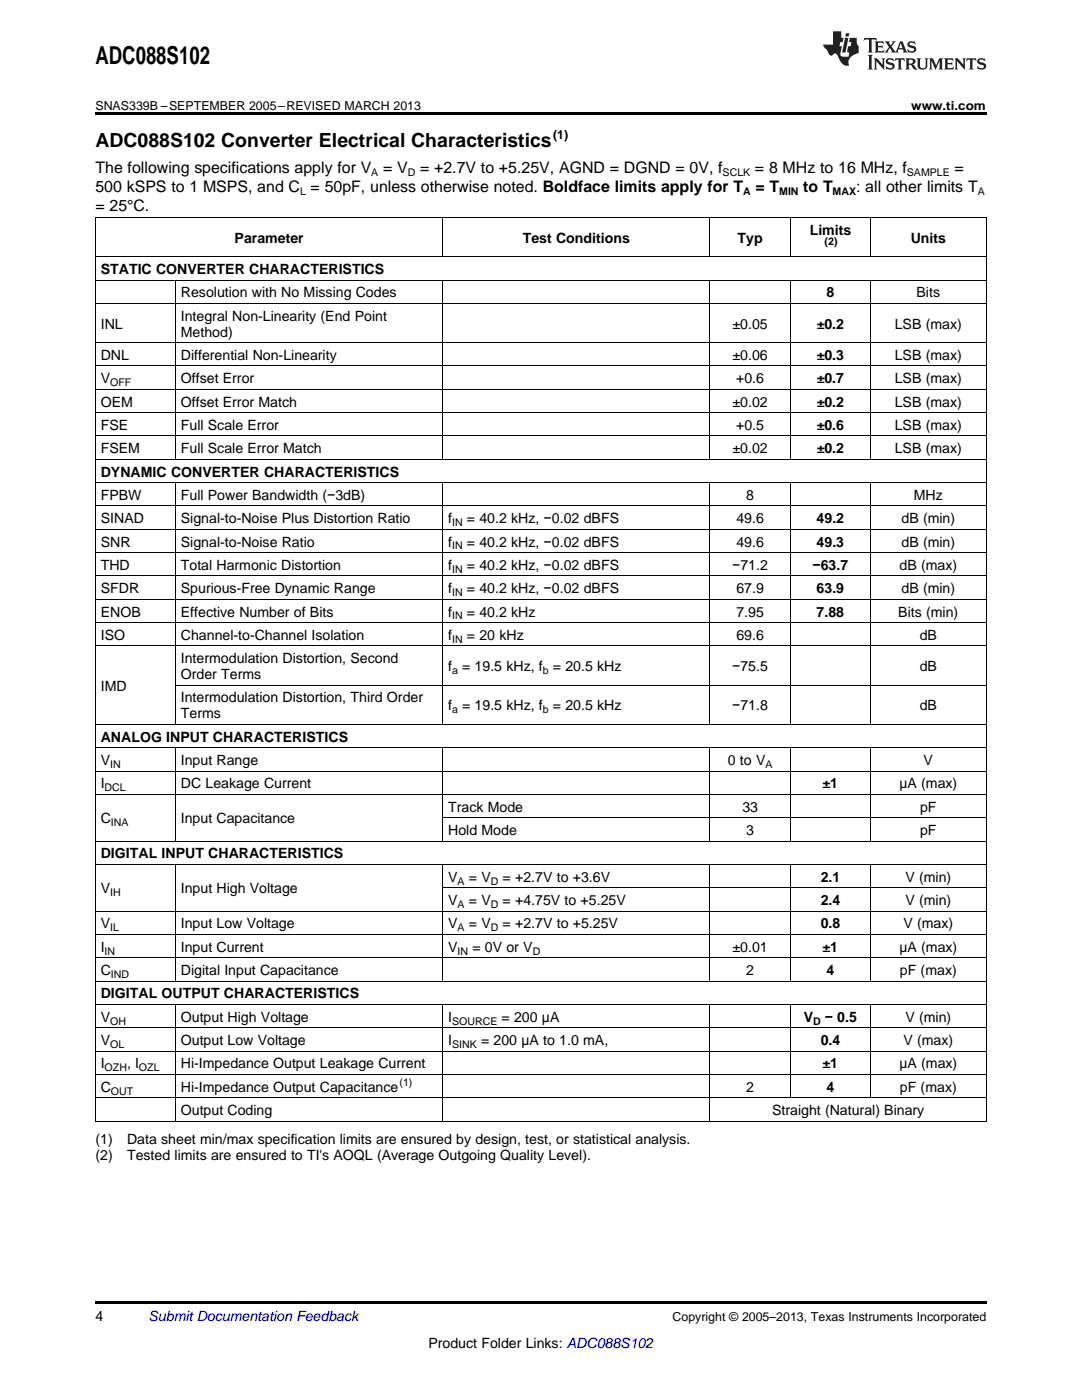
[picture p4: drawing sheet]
<svg xmlns="http://www.w3.org/2000/svg" width="216mm" height="279mm" viewBox="0 0 216 279" stroke-linecap="round" stroke-linejoin="round" font-family="sans-serif">
<defs><g id="words">
<text font-size="4.9" x="19" y="12.8">ADC088S102</text>
<text font-size="3.9" x="19" y="29.3">ADC088S102 Converter Electrical Characteristics</text>
<g font-size="3.2">
<text x="19" y="34.4">The following specifications apply for V</text>
<text x="76.4" y="34.4">= V</text>
<text x="83.8" y="34.4">= +2.7V to +5.25V, AGND = DGND = 0V, f</text>
<text x="150.6" y="34.4">= 8 MHz to 16 MHz, f</text>
<text x="190.5" y="34.4">=</text>
<text x="19" y="38.3">500 kSPS to 1 MSPS, and C = 50pF, unless otherwise noted. Boldface limits apply for T</text>
<text x="150.7" y="38.3">= T</text>
<text x="160.3" y="38.3">to T</text>
<text x="170.8" y="38.3">: all other limits T</text>
<text x="19" y="42.2">= 25°C.</text>
</g>
<g font-size="2.8">
<text x="161.6" y="46.8">Limits</text>
<text x="46.8" y="48.4">Parameter</text>
<text x="104.3" y="48.4">Test Conditions</text>
<text x="147.2" y="48.4">Typ</text>
<text x="181.7" y="48.4">Units</text>
<text x="20.1" y="54.7">STATIC CONVERTER CHARACTERISTICS</text>
<text x="36.1" y="59.3">Resolution with No Missing Codes</text>
<text x="164.9" y="59.3">8</text>
<text x="182.9" y="59.3">Bits</text>
<text x="20.1" y="65.6">INL</text>
<text x="36.1" y="64">Integral Non-Linearity (End Point</text>
<text x="146.2" y="65.6">±0.05</text>
<text x="163" y="65.6">±0.2</text>
<text x="178.5" y="65.6">LSB (max)</text>
<text x="20.1" y="71.8">DNL</text>
<text x="36.1" y="67.2">Method)</text>
<text x="36.1" y="71.8">Differential Non-Linearity</text>
<text x="146.2" y="71.8">±0.06</text>
<text x="163" y="71.8">±0.3</text>
<text x="178.5" y="71.8">LSB (max)</text>
<text x="20.1" y="76.5">V</text>
<text x="36.1" y="76.5">Offset Error</text>
<text x="146.9" y="76.5">+0.6</text>
<text x="163" y="76.5">±0.7</text>
<text x="178.5" y="76.5">LSB (max)</text>
<text x="20.1" y="81.1">OEM</text>
<text x="36.1" y="81.1">Offset Error Match</text>
<text x="146.2" y="81.1">±0.02</text>
<text x="163" y="81.1">±0.2</text>
<text x="178.5" y="81.1">LSB (max)</text>
<text x="20.1" y="85.8">FSE</text>
<text x="36.1" y="85.8">Full Scale Error</text>
<text x="146.9" y="85.8">+0.5</text>
<text x="163" y="85.8">±0.6</text>
<text x="178.5" y="85.8">LSB (max)</text>
<text x="20.1" y="90.5">FSEM</text>
<text x="20.1" y="95.1">DYNAMIC CONVERTER CHARACTERISTICS</text>
<text x="36.1" y="90.5">Full Scale Error Match</text>
<text x="146.2" y="90.5">±0.02</text>
<text x="163" y="90.5">±0.2</text>
<text x="178.5" y="90.5">LSB (max)</text>
<text x="20.1" y="99.8">FPBW</text>
<text x="36.1" y="99.8">Full Power Bandwidth (−3dB)</text>
<text x="148.9" y="99.8">8</text>
<text x="182.4" y="99.8">MHz</text>
<text x="20.1" y="104.4">SINAD</text>
<text x="36.1" y="104.4">Signal-to-Noise Plus Distortion Ratio</text>
<text x="89.4" y="104.4">f</text>
<text x="93.2" y="104.4">= 40.2 kHz, −0.02 dBFS</text>
<text x="146.9" y="104.4">49.6</text>
<text x="162.9" y="104.4">49.2</text>
<text x="179.9" y="104.4">dB (min)</text>
<text x="20.1" y="109.1">SNR</text>
<text x="20.1" y="113.7">THD</text>
<text x="36.1" y="109.1">Signal-to-Noise Ratio</text>
<text x="36.1" y="113.7">Total Harmonic Distortion</text>
<text x="89.4" y="109.1">f</text>
<text x="89.4" y="113.7">f</text>
<text x="93.2" y="109.1">= 40.2 kHz, −0.02 dBFS</text>
<text x="93.2" y="113.7">= 40.2 kHz, −0.02 dBFS</text>
<text x="146.1" y="113.7">−71.2</text>
<text x="146.9" y="109.1">49.6</text>
<text x="162.1" y="113.7">−63.7</text>
<text x="162.9" y="109.1">49.3</text>
<text x="179.5" y="113.7">dB (max)</text>
<text x="179.9" y="109.1">dB (min)</text>
<text x="20.1" y="118.4">SFDR</text>
<text x="36.1" y="118.4">Spurious-Free Dynamic Range</text>
<text x="89.4" y="118.4">f</text>
<text x="93.2" y="118.4">= 40.2 kHz, −0.02 dBFS</text>
<text x="146.9" y="118.4">67.9</text>
<text x="162.9" y="118.4">63.9</text>
<text x="179.9" y="118.4">dB (min)</text>
<text x="20.1" y="123">ENOB</text>
<text x="36.1" y="123">Effective Number of Bits</text>
<text x="89.4" y="123">f</text>
<text x="93.2" y="123">= 40.2 kHz</text>
<text x="146.9" y="123">7.95</text>
<text x="162.9" y="123">7.88</text>
<text x="179.2" y="123">Bits (min)</text>
<text x="20.1" y="127.7">ISO</text>
<text x="36.1" y="127.7">Channel-to-Channel Isolation</text>
<text x="89.4" y="127.7">f</text>
<text x="93.2" y="127.7">= 20 kHz</text>
<text x="146.9" y="127.7">69.6</text>
<text x="183.5" y="127.7">dB</text>
<text x="20.1" y="137.9">IMD</text>
<text x="36.1" y="132.4">Intermodulation Distortion, Second</text>
<text x="36.1" y="135.5">Order Terms</text>
<text x="89.4" y="133.9">f</text>
<text x="92.2" y="133.9">= 19.5 kHz, f</text>
<text x="110.3" y="133.9">= 20.5 kHz</text>
<text x="146.1" y="133.9">−75.5</text>
<text x="183.5" y="133.9">dB</text>
<text x="36.1" y="140.2">Intermodulation Distortion, Third Order</text>
<text x="36.1" y="143.4">Terms</text>
<text x="89.4" y="141.8">f</text>
<text x="92.2" y="141.8">= 19.5 kHz, f</text>
<text x="110.3" y="141.8">= 20.5 kHz</text>
<text x="146.1" y="141.8">−71.8</text>
<text x="183.5" y="141.8">dB</text>
<text x="20.1" y="148">ANALOG INPUT CHARACTERISTICS</text>
<text x="20.1" y="152.7">V</text>
<text x="36.1" y="152.7">Input Range</text>
<text x="145.2" y="152.7">0 to V</text>
<text x="184.3" y="152.7">V</text>
<text x="20.1" y="157.3">I</text>
<text x="36.1" y="157.3">DC Leakage Current</text>
<text x="89.4" y="162">Track Mode</text>
<text x="148.1" y="162">33</text>
<text x="164.1" y="157.3">±1</text>
<text x="179.5" y="157.3">µA (max)</text>
<text x="183.6" y="162">pF</text>
<text x="20.1" y="164.3">C</text>
<text x="36.1" y="164.3">Input Capacitance</text>
<text x="89.4" y="166.7">Hold Mode</text>
<text x="148.9" y="166.7">3</text>
<text x="183.6" y="166.7">pF</text>
<text x="20.1" y="171.3">DIGITAL INPUT CHARACTERISTICS</text>
<text x="20.1" y="178.3">V</text>
<text x="36.1" y="178.3">Input High Voltage</text>
<text x="89.4" y="176">V</text>
<text x="93.6" y="176">= V</text>
<text x="100.3" y="176">= +2.7V to +3.6V</text>
<text x="163.8" y="176">2.1</text>
<text x="180.7" y="176">V (min)</text>
<text x="20.1" y="185.3">V</text>
<text x="36.1" y="185.3">Input Low Voltage</text>
<text x="89.4" y="180.6">V</text>
<text x="89.4" y="185.3">V</text>
<text x="93.6" y="180.6">= V</text>
<text x="93.6" y="185.3">= V</text>
<text x="100.3" y="180.6">= +4.75V to +5.25V</text>
<text x="100.3" y="185.3">= +2.7V to +5.25V</text>
<text x="163.8" y="180.6">2.4</text>
<text x="163.8" y="185.3">0.8</text>
<text x="180.3" y="185.3">V (max)</text>
<text x="180.7" y="180.6">V (min)</text>
<text x="20.1" y="189.9">I</text>
<text x="36.1" y="189.9">Input Current</text>
<text x="89.4" y="189.9">V</text>
<text x="94.3" y="189.9">= 0V or V</text>
<text x="146.2" y="189.9">±0.01</text>
<text x="164.1" y="189.9">±1</text>
<text x="179.5" y="189.9">µA (max)</text>
<text x="20.1" y="194.6">C</text>
<text x="36.1" y="194.6">Digital Input Capacitance</text>
<text x="148.9" y="194.6">2</text>
<text x="164.9" y="194.6">4</text>
<text x="179.6" y="194.6">pF (max)</text>
<text x="20.1" y="199.2">DIGITAL OUTPUT CHARACTERISTICS</text>
<text x="20.1" y="203.9">V</text>
<text x="36.1" y="203.9">Output High Voltage</text>
<text x="89.4" y="203.9">I</text>
<text x="100.1" y="203.9">= 200 µA</text>
<text x="160.4" y="203.9">V</text>
<text x="164.6" y="203.9">− 0.5</text>
<text x="180.7" y="203.9">V (min)</text>
<text x="20.1" y="208.6">V</text>
<text x="36.1" y="208.6">Output Low Voltage</text>
<text x="89.4" y="208.6">I</text>
<text x="96" y="208.6">= 200 µA to 1.0 mA,</text>
<text x="163.8" y="208.6">0.4</text>
<text x="180.3" y="208.6">V (max)</text>
<text x="20.1" y="213.2">I</text>
<text x="25.4" y="213.2">, I</text>
<text x="36.1" y="213.2">Hi-Impedance Output Leakage Current</text>
<text x="164.1" y="213.2">±1</text>
<text x="179.5" y="213.2">µA (max)</text>
<text x="20.1" y="217.9">C</text>
<text x="36.1" y="217.9">Hi-Impedance Output Capacitance</text>
<text x="148.9" y="217.9">2</text>
<text x="164.9" y="217.9">4</text>
<text x="179.6" y="217.9">pF (max)</text>
<text x="36.1" y="222.5">Output Coding</text>
<text x="154.1" y="222.5">Straight (Natural) Binary</text>
<text x="19" y="228.4">(1)</text>
<text x="19" y="231.6">(2)</text>
<text x="25.4" y="228.4">Data sheet min/max specification limits are ensured by design, test, or statistical analysis.</text>
<text x="25.4" y="231.6">Tested limits are ensured to TI's AOQL (Average Outgoing Quality Level).</text>
<text x="19" y="263.6">4</text>
<text x="85.5" y="269">Product Folder Links: ADC088S102</text>
</g>
<text font-size="2.8" fill="#0000c8" x="29.6" y="263.6">Submit Documentation Feedback</text>
<g font-size="2.5">
<text x="19" y="21.9">SNAS339B –SEPTEMBER 2005–REVISED MARCH 2013</text>
<text x="181.8" y="21.9">www.ti.com</text>
<text x="110.4" y="27.7">(1)</text>
<text x="134.2" y="263.6">Copyright © 2005–2013, Texas Instruments Incorporated</text>
</g>
<g font-size="2.1">
<text x="74.1" y="35.1">A</text>
<text x="81.4" y="35.1">D</text>
<text x="144.2" y="35.1">SCLK</text>
<text x="181" y="35.1">SAMPLE</text>
<text x="59.9" y="38.9">L</text>
<text x="148.3" y="38.9">A</text>
<text x="155.5" y="38.9">MIN</text>
<text x="166.1" y="38.9">MAX</text>
<text x="195.1" y="38.9">A</text>
<text x="164.5" y="48.9">(2)</text>
<text x="22" y="77">OFF</text>
<text x="90.2" y="105">IN</text>
<text x="90.2" y="109.6">IN</text>
<text x="90.2" y="114.3">IN</text>
<text x="90.2" y="119">IN</text>
<text x="90.2" y="123.6">IN</text>
<text x="90.2" y="128.3">IN</text>
<text x="90.2" y="134.5">a</text>
<text x="108.3" y="134.5">b</text>
<text x="90.2" y="142.3">a</text>
<text x="108.3" y="142.3">b</text>
<text x="22" y="153.2">IN</text>
<text x="152.7" y="153.2">A</text>
<text x="20.9" y="157.9">DCL</text>
<text x="22.1" y="164.9">INA</text>
<text x="22" y="178.9">IH</text>
<text x="91.3" y="176.5">A</text>
<text x="97.9" y="176.5">D</text>
<text x="22" y="185.8">IL</text>
<text x="91.3" y="181.2">A</text>
<text x="91.3" y="185.8">A</text>
<text x="97.9" y="181.2">D</text>
<text x="97.9" y="185.8">D</text>
<text x="20.9" y="190.5">IN</text>
<text x="91.3" y="190.5">IN</text>
<text x="106.3" y="190.5">D</text>
<text x="22.1" y="195.2">IND</text>
<text x="22" y="204.5">OH</text>
<text x="22" y="209.1">OL</text>
<text x="90.2" y="204.5">SOURCE</text>
<text x="90.2" y="209.1">SINK</text>
<text x="162.2" y="204.5">D</text>
<text x="20.9" y="213.8">OZH</text>
<text x="27.7" y="213.8">OZL</text>
<text x="22.1" y="218.4">OUT</text>
<text x="79.7" y="216.7">(1)</text>
</g>
</g></defs>
<path d="M19 22.5h177.8v.5h-177.8zM19 259.7h177.8v.5h-177.8z" fill="#000"/>
<g fill="none" stroke="#000" stroke-width=".2">
<path d="M19 55.9h177.8M19 51.2h177.8M19 43.4h177.8M19.1 43.5v180.3M35 56v35.7M88.3 43.5v7.8M88.3 56v35.7M141.7 43.5v7.8M141.7 56v35.7M157.7 43.5v7.8M157.7 56v35.7M173.7 43.5v7.8"/>
<path d="M173.7 56v35.7M196.8 43.5v180.3M19 77.7h177.8M19 73h177.8M19 68.4h177.8M19 60.6h177.8M19 96.3h177.8M19 91.7h177.8M19 87h177.8M19 82.4h177.8M35 96.4v48.2M88.3 96.4v48.2"/>
<path d="M141.7 96.4v48.2M157.7 96.4v48.2M173.7 96.4v48.2M19 119.6h177.8M19 115h177.8M19 110.3h177.8M19 105.6h177.8M19 101h177.8M19 128.9h177.8M19 124.3h177.8M35 136.8h161.8M19 158.6h177.8"/>
<path d="M19 153.9h177.8M19 149.2h177.8M19 144.6h177.8M35 149.3v18.6M88.3 149.3v18.6M141.7 149.3v18.6M157.7 149.3v18.6M173.7 149.3v18.6M19 172.5h177.8M19 167.9h177.8M35 172.6v23.3M88.3 172.6v23.3"/>
<path d="M88.4 177.2h108.4M88.4 163.2h108.4M141.7 172.6v23.3M157.7 172.6v23.3M173.7 172.6v23.3M19 195.8h177.8M19 191.2h177.8M19 186.5h177.8M19 181.8h177.8M19 219.1h177.8M19 214.4h177.8M19 209.8h177.8"/>
<path d="M19 205.1h177.8M19 200.5h177.8M35 200.5v23.3M88.3 200.5v23.3M141.7 200.5v23.3M157.7 200.5v18.6M173.7 200.5v18.6M19 223.7h177.8"/>
</g>
<g fill="#231f20">
<path d="M172.5 7.6l-.1 .5 .4-.2h.6v.1v2.1l-.2 .4h.9l-.2-.4v-2.1l.1-.1h.5l.5 .2-.2-.5zM174.5 8.3l.2 .3v1.5l-.2 .4h1.8l.2-.6a1.04 1.04 0 0 1-1.3 .2v-.7h.6l.3 .2v-.6l-.3 .2h-.6v-.6l.8-.1 .4 .3-.2-.5zM176.5 8.3l.9 1.1-.9 1.1h.8l-.2-.2 .4-.7 .5 .7-.2 .2h1.5l-.2-.2 .2-.4h.9l.1 .4-.2 .2h1l-.3-.3-.7-1.9h-.5l-.9 2-.8-1 .9-1h-.8l.1 .3-.4 .5-.3-.6 .1-.2zM179.7 8.6l.4 1h-.7zM181.3 8.4a.63 .63 0 0 0-.2 .7 .63 .63 0 0 0 .6 .4l.6 .2 .1 .2a.75 .75 0 0 1-.7 .4 .75 .75 0 0 1-.6-.5l.1 .7 .1-.1a1.11 1.11 0 0 0 1.5-.6 1.13 1.13 0 0 0-1.2-.8l-.1-.4a1.04 1.04 0 0 1 1.2 .2l-.2-.5-.2 .1-.4-.2zM173.2 10.9l.2 .4v2.2l-.2 .4h1l-.3-.4v-2.2l.3-.4zM174.3 11.6l.3 .4v1.5l-.3 .4h.8l-.2-.4v-1.3l1.5 1.7v-1.9l.2-.4h-.7l.2 .4v.9l-1.1-1.3zM177 11.8a.62 .62 0 0 0-.2 .7 .62 .62 0 0 0 .6 .4l.6 .1 .1 .3a.76 .76 0 0 1-.7 .3 .76 .76 0 0 1-.7-.4l.2 .7 .1-.1a1.11 1.11 0 0 0 1.5-.6 1.13 1.13 0 0 0-1.2-.8l-.1-.4a1.04 1.04 0 0 1 1.2 .2l-.2-.6-.2 .1-.5-.1zM178.7 11.6l-.2 .6a.61 .61 0 0 1 .8-.3v1.6l-.2 .4h.9l-.2-.4v-1.6a.63 .63 0 0 1 .7 .3l-.1-.6zM180.6 11.6l.3 .4v1.5l-.3 .4h1l-.2-.2-.1-.8 .6 .2a.76 .76 0 0 0 1.2 .7l-1-1a.58 .58 0 0 0 .6-.5 .58 .58 0 0 0-.5-.6zM181.4 11.9h.1a.45 .45 0 0 1 .5 .1 .45 .45 0 0 1 .1 .5l-.8 .2zM182.9 11.6l.2 .2a2.17 2.17 0 0 0 .3 1.9 .99 .99 0 0 0 1.6-.6v-1.1l.2-.4h-.7l.2 .2a1.92 1.92 0 0 1-.2 1.8 .6 .6 0 0 1-.9-.5v-1.1l.2-.4zM185.4 11.6l.2 .4v1.5l-.2 .4h.7l-.2-.4v-1.4l.8 1.8 .8-1.8v1.4l-.2 .4h.9l-.2-.4v-1.5l.2-.4h-.8l-.6 1.5-.6-1.5zM188.4 11.6l.2 .4v1.5l-.2 .4h1.8l.1-.6a1.04 1.04 0 0 1-1.2 .1v-.6h.5l.4 .2v-.6l-.4 .2h-.5v-.7h.8l.3 .3-.1-.6zM190.5 11.6l.2 .4v1.5l-.2 .4h.7l-.2-.4v-1.3l1.5 1.7v-1.9l.2-.4h-.7l.2 .4v.9l-1.1-1.3zM192.9 11.6l-.1 .6a.61 .61 0 0 1 .7-.3l.1 1.6-.3 .4h1l-.3-.4 .1-1.6a.63 .63 0 0 1 .7 .3l-.1-.6zM195.2 11.8a.62 .62 0 0 0-.2 .7 .62 .62 0 0 0 .6 .4l.6 .1 .1 .3a.76 .76 0 0 1-.7 .3 .76 .76 0 0 1-.6-.4l.1 .7 .1-.1a1.11 1.11 0 0 0 1.6-.6 1.13 1.13 0 0 0-1.3-.8l-.1-.4a1.04 1.04 0 0 1 1.2 .2l-.1-.6-.2 .1-.5-.1z"/>
<path d="M166.2 6.3v2.6h-1.9v.4l.8 .9a.91 .91 0 0 0 1 .8 .56 .56 0 0 1 .5-.3 .56 .56 0 0 1 .5 .3l.4 .8a1.53 1.53 0 0 0 1.9 1.2 1.54 1.54 0 0 1 1-2.1l.9-.3v-1.4a1.52 1.52 0 0 1-.4-1.6h-1.3l-.2 .8h.5l-.2 .8h-.5l-.1 1v.2l.4 .1-.2 .8a1.93 1.93 0 0 1-1.6-.3l.3-1.8h-.5l.2-.8h.4l.2-.8h-.4v-1.3zM168.6 7.6l-.6 2.9h.7l.6-2.9zM168.8 6.6l-.1 .7h.6l.2-.7z"/>
</g>
<use href="#words"/>
</svg>
